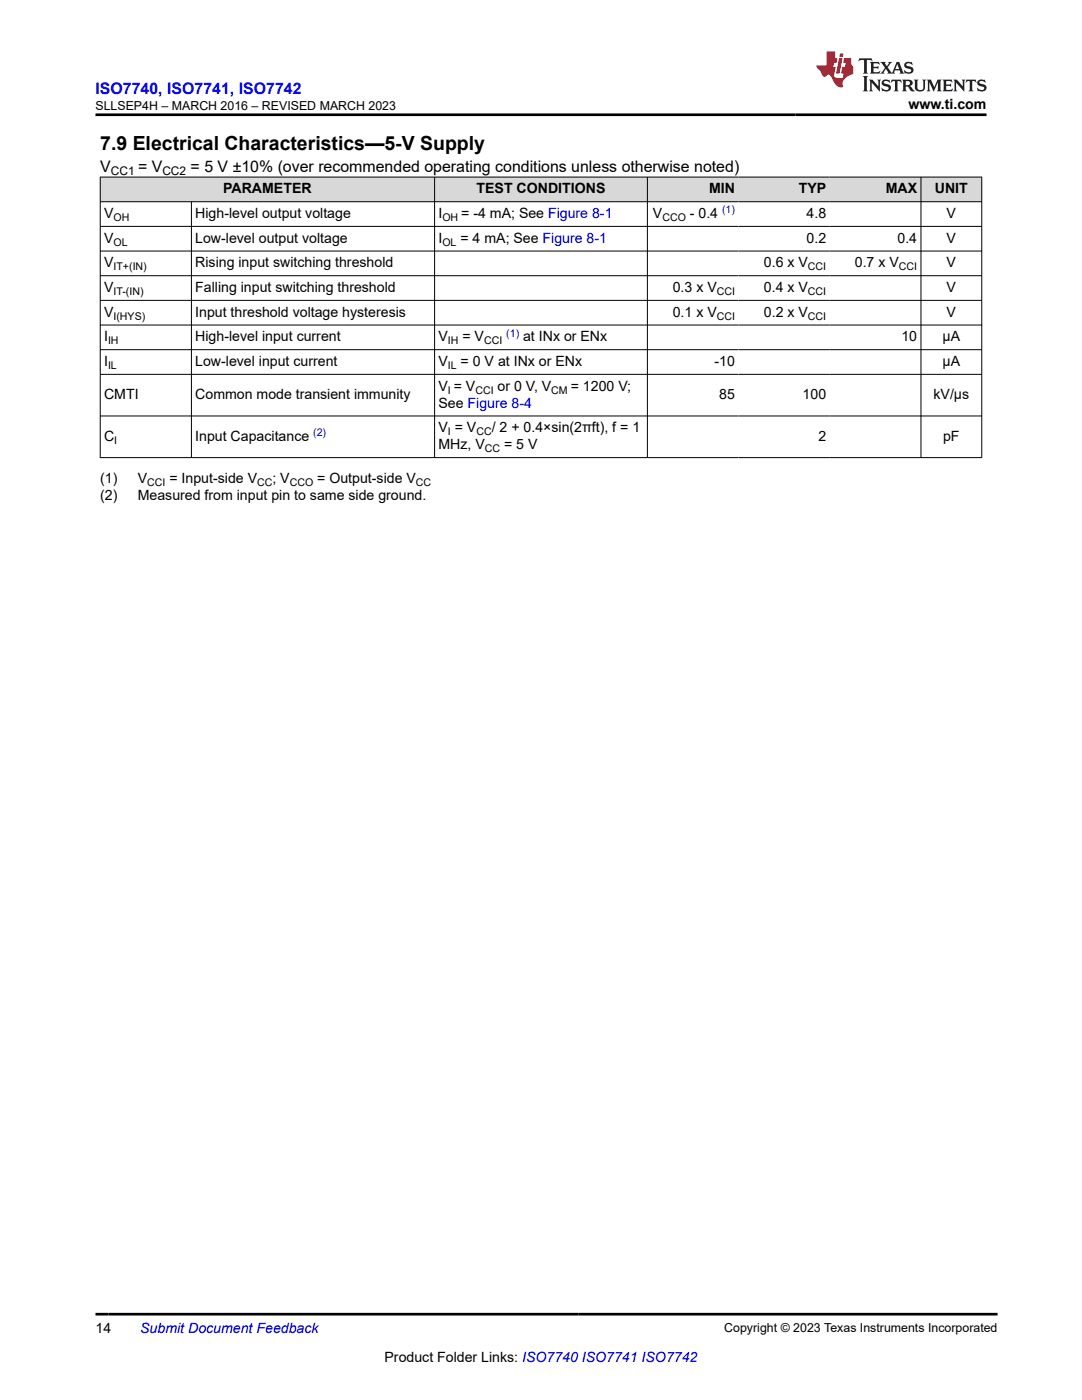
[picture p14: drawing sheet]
<svg xmlns="http://www.w3.org/2000/svg" width="216mm" height="279mm" viewBox="0 0 216 279" stroke-linecap="round" stroke-linejoin="round" font-family="sans-serif">
<defs><g id="words">
<text font-size="3.9" x="20" y="29.9">7.9 Electrical Characteristics—5-V Supply</text>
<text font-size="3.2" fill="#00f" x="19.1" y="18.7">ISO7740, ISO7741, ISO7742</text>
<g font-size="3.2">
<text x="20" y="34.3">V</text>
<text x="27.5" y="34.3">= V</text>
<text x="38" y="34.3">= 5 V ±10% (over recommended operating conditions unless otherwise noted)</text>
</g>
<g font-size="2.8">
<text x="181.3" y="21.8">www.ti.com</text>
<text x="44.5" y="38.6">PARAMETER</text>
<text x="95.1" y="38.6">TEST CONDITIONS</text>
<text x="141.5" y="38.6">MIN</text>
<text x="159.4" y="38.6">TYP</text>
<text x="176.7" y="38.6">MAX</text>
<text x="186.5" y="38.6">UNIT</text>
<text x="20.8" y="43.5">V</text>
<text x="39" y="43.5">High-level output voltage</text>
<text x="87.5" y="43.5">I</text>
<text x="92" y="43.5">= -4 mA; See Figure 8-1</text>
<text x="130.3" y="43.5">V</text>
<text x="137.7" y="43.5">- 0.4</text>
<text x="160.9" y="43.5">4.8</text>
<text x="188.9" y="43.5">V</text>
<text x="20.8" y="48.5">V</text>
<text x="20.8" y="53.4">V</text>
<text x="39" y="48.5">Low-level output voltage</text>
<text x="39" y="53.4">Rising input switching threshold</text>
<text x="87.5" y="48.5">I</text>
<text x="91.9" y="48.5">= 4 mA; See Figure 8-1</text>
<text x="152.4" y="53.4">0.6 x V</text>
<text x="160.9" y="48.5">0.2</text>
<text x="170.6" y="53.4">0.7 x V</text>
<text x="179.1" y="48.5">0.4</text>
<text x="188.9" y="48.5">V</text>
<text x="188.9" y="53.4">V</text>
<text x="20.8" y="58.3">V</text>
<text x="39" y="58.3">Falling input switching threshold</text>
<text x="134.2" y="58.3">0.3 x V</text>
<text x="152.4" y="58.3">0.4 x V</text>
<text x="188.9" y="58.3">V</text>
<text x="20.8" y="63.2">V</text>
<text x="39" y="63.2">Input threshold voltage hysteresis</text>
<text x="134.2" y="63.2">0.1 x V</text>
<text x="152.4" y="63.2">0.2 x V</text>
<text x="188.9" y="63.2">V</text>
<text x="20.8" y="68.1">I</text>
<text x="39" y="68.1">High-level input current</text>
<text x="87.5" y="68.1">V</text>
<text x="92.3" y="68.1">= V</text>
<text x="104.4" y="68.1">at INx or ENx</text>
<text x="179.9" y="68.1">10</text>
<text x="188.1" y="68.1">µA</text>
<text x="20.8" y="73.1">I</text>
<text x="39" y="73.1">Low-level input current</text>
<text x="87.5" y="73.1">V</text>
<text x="87.5" y="78">V = V</text>
<text x="91.9" y="73.1">= 0 V at INx or ENx</text>
<text x="99.3" y="78">or 0 V, V</text>
<text x="113.9" y="78">= 1200 V;</text>
<text x="142.6" y="73.1">-10</text>
<text x="188.1" y="73.1">µA</text>
<text x="20.8" y="79.7">CMTI</text>
<text x="39" y="79.7">Common mode transient immunity</text>
<text x="87.5" y="81.4">See Figure 8-4</text>
<text x="143.5" y="79.7">85</text>
<text x="160.2" y="79.7">100</text>
<text x="186.3" y="79.7">kV/μs</text>
<text x="20.8" y="88">C</text>
<text x="39" y="88">Input Capacitance</text>
<text x="87.5" y="89.7">MHz, V</text>
<text x="87.5" y="86.3">V = V</text>
<text x="98.1" y="86.3">/ 2 + 0.4×sin(2πft), f = 1</text>
<text x="100.6" y="89.7">= 5 V</text>
<text x="163.3" y="88">2</text>
<text x="188.2" y="88">pF</text>
<text x="20" y="99.9">(2)</text>
<text x="20" y="96.5">(1)</text>
<text x="27.5" y="96.5">V</text>
<text x="27.5" y="99.9">Measured from input pin to same side ground.</text>
<text x="33.8" y="96.5">= Input-side V</text>
<text x="54.4" y="96.5">; V</text>
<text x="63.3" y="96.5">= Output-side V</text>
<text x="19.1" y="266.1">14</text>
<text x="76.7" y="271.7">Product Folder Links: ISO7740 ISO7741 ISO7742</text>
</g>
<text font-size="2.8" fill="#00f" x="28" y="266.1">Submit Document Feedback</text>
<g font-size="2.5">
<text x="19.1" y="21.9">SLLSEP4H – MARCH 2016 – REVISED MARCH 2023</text>
<text x="144.5" y="265.8">Copyright © 2023 Texas Instruments Incorporated</text>
</g>
<g font-size="2.4">
<text x="22.1" y="34.9">CC1</text>
<text x="32.4" y="34.9">CC2</text>
</g>
<g font-size="2.1">
<text x="22.6" y="44.1">OH</text>
<text x="88.3" y="44.1">OH</text>
<text x="132.2" y="44.1">CCO</text>
<text x="22.6" y="49">OL</text>
<text x="22.6" y="53.9">IT+(IN)</text>
<text x="88.3" y="49">OL</text>
<text x="161.2" y="53.9">CCI</text>
<text x="179.4" y="53.9">CCI</text>
<text x="22.6" y="58.9">IT-(IN)</text>
<text x="143" y="58.9">CCI</text>
<text x="161.2" y="58.9">CCI</text>
<text x="22.6" y="63.8">I(HYS)</text>
<text x="143" y="63.8">CCI</text>
<text x="161.2" y="63.8">CCI</text>
<text x="21.6" y="68.7">IH</text>
<text x="89.4" y="68.7">IH</text>
<text x="96.6" y="68.7">CCI</text>
<text x="21.6" y="73.6">IL</text>
<text x="89.4" y="73.6">IL</text>
<text x="89.4" y="78.5">I</text>
<text x="94.9" y="78.5">CCI</text>
<text x="110" y="78.5">CM</text>
<text x="22.8" y="88.5">I</text>
<text x="89.4" y="86.9">I</text>
<text x="95.1" y="86.9">CC</text>
<text x="96.7" y="90.2">CC</text>
<text x="29.4" y="97">CCI</text>
<text x="51.3" y="97">CC</text>
<text x="57.8" y="97">CCO</text>
<text x="83" y="97">CC</text>
</g>
<g font-size="2.1" fill="#00f">
<text x="144.1" y="42.6">(1)</text>
<text x="101" y="67.2">(1)</text>
<text x="62.5" y="87">(2)</text>
</g>
</g></defs>
<g fill="#d8d8d8">
<path d="M20 35.3h175.9v5h-175.9z" fill-rule="evenodd"/>
<path d="M20.1 35.4h66.6v4.8h-66.6z" fill-rule="evenodd"/>
<path d="M86.8 35.4h42.3v4.8h-42.3z" fill-rule="evenodd"/>
<path d="M129.2 35.4h18.2v4.8h-18.2z" fill-rule="evenodd"/>
<path d="M147.4 35.4h18.2v4.8h-18.2z" fill-rule="evenodd"/>
<path d="M165.6 35.4h18.1v4.8h-18.1z" fill-rule="evenodd"/>
<path d="M183.8 35.4h12v4.8h-12z" fill-rule="evenodd"/>
</g>
<g fill="none" stroke="#000" stroke-width=".2">
<path d="M19.9 35.3h176.1M20 35.3v56.1M86.7 35.3v56.1M129.2 35.3v56.1M183.8 35.3v56.1M195.9 35.3v56.1M19.9 40.3h176.1M19.9 45.2h176.1M19.9 50.1h176.1M19.9 55h176.1M19.9 59.9h176.1M38.2 40.3v51.1"/>
<path d="M19.9 64.9h176.1M19.9 69.8h176.1M19.9 74.7h176.1M19.9 83h176.1M19.9 91.3h176.1"/>
</g>
<path d="M171.5 11.6l-.2 .6 .5-.2h.6v.1v2.2l-.2 .4h1l-.2-.4v-2.2v-.1h.5l.6 .2-.2-.6zM173.6 12.4l.2 .3v1.6l-.2 .4h1.9l.1-.6a1.08 1.08 0 0 1-1.3 .2v-.7h.6l.4 .2v-.7l-.4 .2h-.6v-.5l.2-.2a1 1 0 0 1 1 .3l-.1-.5zM175.7 12.4l.9 1.1-1 1.2h.9l-.2-.2 .5-.8 .4 .8-.2 .2h1.6l-.2-.2 .2-.5h.9l.1 .5-.1 .2h.9l-.2-.4-.8-1.9h-.5l-.9 2.1-.9-1.1 .9-1h-.8l.2 .2-.4 .6-.4-.6 .2-.2zM179 12.8l.4 1h-.7zM180.7 12.5a.65 .65 0 0 0-.2 .7 .65 .65 0 0 0 .6 .5l.6 .1 .1 .3a.79 .79 0 0 1-.7 .4 .79 .79 0 0 1-.7-.5l.1 .7 .2-.1a.93 .93 0 0 0 1.1 0 .93 .93 0 0 0 .4-.9 1.46 1.46 0 0 0-1.2-.6l-.1-.3a1.09 1.09 0 0 1 1.2 .2l-.2-.6-.1 .1-.5-.2zM172.2 15.2l.2 .4v2.2l-.2 .4h1l-.2-.4v-2.2l.2-.4zM173.4 15.9l.2 .4v1.5l-.2 .4h.8l-.3-.4 .1-1.3 1.6 1.8v-2l.2-.4h-.7l.1 .2 .1 1.1-1.2-1.3zM176.2 16a.65 .65 0 0 0-.2 .8 .65 .65 0 0 0 .6 .4l.6 .2 .1 .2a.79 .79 0 0 1-.7 .4 .79 .79 0 0 1-.7-.5l.1 .7 .2-.1a.93 .93 0 0 0 1.1 .1 .93 .93 0 0 0 .4-1 1.46 1.46 0 0 0-1.2-.5l-.1-.4a1.09 1.09 0 0 1 1.2 .2l-.1-.6-.2 .1-.5-.1zM177.9 15.9l-.1 .6a.63 .63 0 0 1 .8-.3v1.6l-.3 .4h1l-.2-.4v-1.6a.66 .66 0 0 1 .8 .3l-.1-.6zM180 15.9l.2 .4v1.5l-.2 .4h1l-.2-.2-.1-.7h.5l.1 .2a.79 .79 0 0 0 1.2 .6l-1-.9a.61 .61 0 0 0 .6-.6 .61 .61 0 0 0-.5-.7zM180.8 16.2h.1a.47 .47 0 0 1 .5 .1 .47 .47 0 0 1 .1 .5l-.1 .1-.7 .1zM182.3 15.9l.2 .2a2.27 2.27 0 0 0 .4 2 1.04 1.04 0 0 0 1.7-.7v-1.3l.2-.2h-.8l.2 .4v1.1a.6 .6 0 0 1-.6 .6 .6 .6 0 0 1-.6-.6v-1.1l.3-.4zM184.9 15.9l.2 .4v1.5l-.2 .4h.8l-.3-.4v-1.4l.9 1.9 .9-1.9v1.4l-.3 .4h1l-.2-.4v-1.5l.2-.4h-.8l-.7 1.5-.6-1.5zM188.1 15.9l.2 .4v1.5l-.2 .4h1.9l.1-.6a1.09 1.09 0 0 1-1.3 .2v-.7h.6l.4 .2v-.6l-.4 .2h-.6v-.6l.2-.1a1.01 1.01 0 0 1 1 .3l-.1-.6zM190.2 15.9l.3 .4v1.5l-.3 .4h.8l-.2-.4v-1.3l1.6 1.8v-2l.2-.4h-.7l.2 .2v1.1l-1.2-1.3zM192.8 15.9l-.1 .6a.63 .63 0 0 1 .8-.3v1.6l-.3 .4h1l-.2-.4v-1.6a.66 .66 0 0 1 .8 .3l-.1-.6zM195.2 16a.65 .65 0 0 0-.2 .8 .65 .65 0 0 0 .6 .4l.6 .2 .2 .2a.79 .79 0 0 1-.7 .4 .79 .79 0 0 1-.7-.5l.1 .7 .2-.1a.93 .93 0 0 0 1 .1 .93 .93 0 0 0 .5-1 1.46 1.46 0 0 0-1.3-.5v-.4a1.09 1.09 0 0 1 1.2 .2l-.2-.6-.2 .1-.5-.1z" fill="#231f20"/>
<path d="M164.9 10.3v2.7h-2l.1 .4 .8 1a.95 .95 0 0 0 1 .9 .59 .59 0 0 1 .5-.4 .59 .59 0 0 1 .5 .3l.4 .8a1.59 1.59 0 0 0 2.1 1.4 1.61 1.61 0 0 1 1-2.3l1-.3-.1-1.5a1.59 1.59 0 0 1-.3-1.7h-1.5l-.2 .9h.6l-.2 .9h-.5l-.2 .9v.3l.4 .1-.1 .9h-.7a.73 .73 0 0 1-1-.7l.3-1.5h-.5l.1-.9h.5l.2-.9h-.5v-1.3zM167.4 11.6l-.6 3.1h.7l.6-3.1zM167.6 10.7l-.1 .6h.7l.1-.6z" fill="#ed1c24"/>
<path d="M19.1 22.9h177.8M19.1 262.3h179.9" fill="none" stroke="#000" stroke-width=".53"/>
<use href="#words"/>
</svg>
